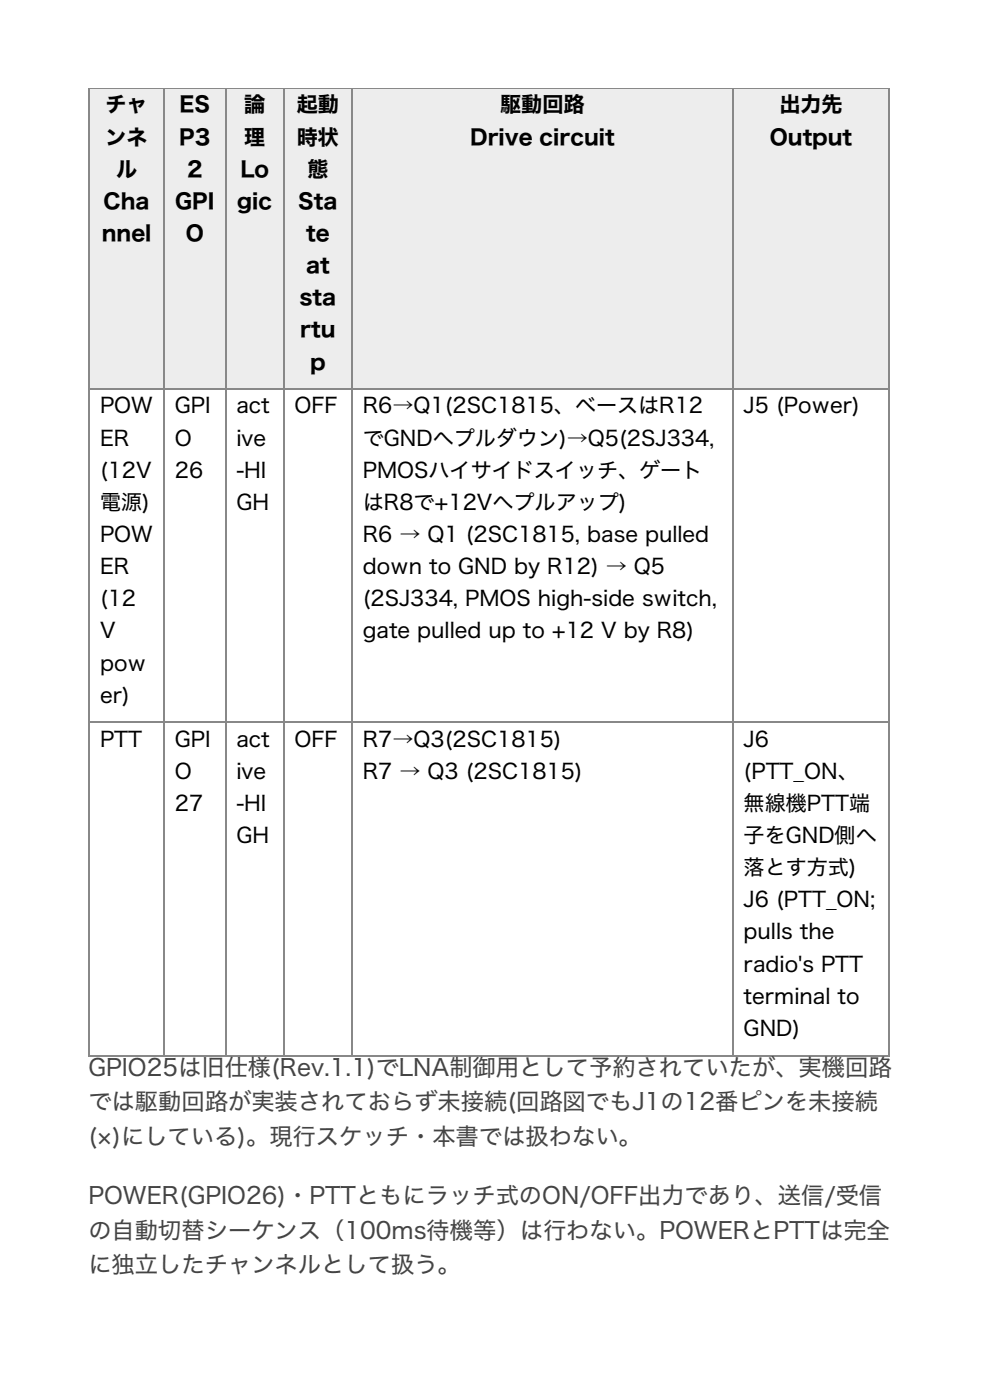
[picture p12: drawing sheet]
<svg xmlns="http://www.w3.org/2000/svg" width="210mm" height="297mm" viewBox="0 0 210 297" stroke-linecap="round" stroke-linejoin="round" font-family="sans-serif">
<defs><g id="words">
<g font-size="4.9" fill="#444">
<text x="18.7" y="228.2">GPIO25は旧仕様(Rev.1.1)でLNA制御用として予約されていたが、実機回路</text>
<text x="18.7" y="235.6">では駆動回路が実装されておらず未接続(回路図でもJ1の12番ピンを未接続</text>
<text x="18.7" y="243">(×)にしている)。現行スケッチ・本書では扱わない。</text>
<text x="18.7" y="255.3">POWER(GPIO26)・PTTともにラッチ式のON/OFF出力であり、送信/受信</text>
<text x="18.7" y="262.7">の自動切替シーケンス（100ms待機等）は行わない。POWERとPTTは完全</text>
<text x="18.7" y="270.1">に独立したチャンネルとして扱う。</text>
</g>
<g font-size="4.5">
<text x="22.4" y="23.9">チャ</text>
<text x="38.1" y="23.9">ES</text>
<text x="51.8" y="23.9">論</text>
<text x="63" y="23.9">起動</text>
<text x="106.1" y="23.9">駆動回路</text>
<text x="165.3" y="23.9">出力先</text>
<text x="22.4" y="30.7">ンネ</text>
<text x="38" y="30.7">P3</text>
<text x="51.8" y="30.7">理</text>
<text x="63" y="30.7">時状</text>
<text x="99.7" y="30.7">Drive circuit</text>
<text x="163.3" y="30.7">Output</text>
<text x="24.6" y="37.5">ル</text>
<text x="39.7" y="37.5">2</text>
<text x="51" y="37.5">Lo</text>
<text x="65.2" y="37.5">態</text>
<text x="22" y="44.3">Cha</text>
<text x="37.2" y="44.3">GPI</text>
<text x="50.3" y="44.3">gic</text>
<text x="63.3" y="44.3">Sta</text>
<text x="21.6" y="51.1">nnel</text>
<text x="39.4" y="51.1">O</text>
<text x="64.9" y="51.1">te</text>
<text x="64.9" y="58">at</text>
<text x="63.5" y="64.8">sta</text>
<text x="63.7" y="71.6">rtu</text>
<text x="65.8" y="78.4">p</text>
<text x="21.2" y="87.7">POW</text>
<text x="37.1" y="87.7">GPI</text>
<text x="50.1" y="87.7">act</text>
<text x="62.5" y="87.7">OFF</text>
<text x="77" y="87.7">R6→Q1(2SC1815、ベースはR12</text>
<text x="157.7" y="87.7">J5 (Power)</text>
<text x="21.2" y="94.5">ER</text>
<text x="37.1" y="94.5">O</text>
<text x="50.1" y="94.5">ive</text>
<text x="77" y="94.5">でGNDへプルダウン)→Q5(2SJ334,</text>
<text x="21.2" y="101.3">(12V</text>
<text x="37.1" y="101.3">26</text>
<text x="50.1" y="101.3">-HI</text>
<text x="77" y="101.3">PMOSハイサイドスイッチ、ゲート</text>
<text x="21.2" y="108.2">電源)</text>
<text x="50.1" y="108.2">GH</text>
<text x="77" y="108.2">はR8で+12Vへプルアップ)</text>
<text x="21.2" y="115">POW</text>
<text x="77" y="115">R6 → Q1 (2SC1815, base pulled</text>
<text x="21.2" y="121.8">ER</text>
<text x="77" y="121.8">down to GND by R12) → Q5</text>
<text x="21.2" y="128.6">(12</text>
<text x="77" y="128.6">(2SJ334, PMOS high-side switch,</text>
<text x="21.2" y="135.4">V</text>
<text x="77" y="135.4">gate pulled up to +12 V by R8)</text>
<text x="21.2" y="142.3">pow</text>
<text x="21.2" y="149.1">er)</text>
<text x="21.2" y="158.4">PTT</text>
<text x="37.1" y="158.4">GPI</text>
<text x="50.1" y="158.4">act</text>
<text x="62.5" y="158.4">OFF</text>
<text x="77" y="158.4">R7→Q3(2SC1815)</text>
<text x="157.7" y="158.4">J6</text>
<text x="37.1" y="165.2">O</text>
<text x="50.1" y="165.2">ive</text>
<text x="77" y="165.2">R7 → Q3 (2SC1815)</text>
<text x="157.7" y="165.2">(PTT_ON、</text>
<text x="37.1" y="172">27</text>
<text x="50.1" y="172">-HI</text>
<text x="157.7" y="172">無線機PTT端</text>
<text x="50.1" y="178.8">GH</text>
<text x="157.7" y="178.8">子をGND側へ</text>
<text x="157.7" y="185.7">落とす方式)</text>
<text x="157.7" y="192.5">J6 (PTT_ON;</text>
<text x="157.7" y="199.3">pulls the</text>
<text x="157.7" y="206.1">radio's PTT</text>
<text x="157.7" y="212.9">terminal to</text>
<text x="157.7" y="219.8">GND)</text>
</g>
</g></defs>
<path d="M19.1 18.9h15.5v63.5h-15.5z" fill="#e8eef6"/>
<path d="M18.9 18.7v64.1M34.8 18.7v64.1M19.1 82.6h15.5" fill="none" stroke="#888" stroke-width=".35"/>
<path d="M19.1 18.8h15.5" fill="none" stroke="#888" stroke-width=".23"/>
<path d="M35 18.9h12.7v63.5h-12.7z" fill="#e8eef6"/>
<path d="M34.8 18.7v64.1M47.9 18.7v64.1M35 82.6h12.7" fill="none" stroke="#888" stroke-width=".35"/>
<path d="M35 18.8h12.7" fill="none" stroke="#888" stroke-width=".23"/>
<path d="M48 18.9h12v63.5h-12z" fill="#e8eef6"/>
<path d="M47.9 18.7v64.1M60.2 18.7v64.1M48 82.6h12" fill="none" stroke="#888" stroke-width=".35"/>
<path d="M48 18.8h12" fill="none" stroke="#888" stroke-width=".23"/>
<path d="M60.4 18.9h14.1v63.5h-14.1z" fill="#e8eef6"/>
<path d="M60.2 18.7v64.1M74.7 18.7v64.1M60.4 82.6h14.1" fill="none" stroke="#888" stroke-width=".35"/>
<path d="M60.4 18.8h14.1" fill="none" stroke="#888" stroke-width=".23"/>
<path d="M74.8 18.9h80.5v63.5h-80.5z" fill="#e8eef6"/>
<path d="M74.7 18.7v64.1M155.4 18.7v64.1M74.8 82.6h80.5" fill="none" stroke="#888" stroke-width=".35"/>
<path d="M74.8 18.8h80.5" fill="none" stroke="#888" stroke-width=".23"/>
<path d="M155.6 18.9h32.8v63.5h-32.8z" fill="#e8eef6"/>
<g fill="none" stroke="#888" stroke-width=".35">
<path d="M155.4 18.7v205.4M188.6 18.7v205.4M18.9 82.4v141.7M19.1 82.6h15.5M34.8 82.4v141.7M35 82.6h12.7M47.9 82.4v141.7M48 82.6h12M60.2 82.4v141.7M60.4 82.6h14.1M74.7 82.4v141.7M74.8 82.6h80.5"/>
<path d="M155.6 82.6h32.8M19.1 153.3h15.5M35 153.3h12.7M48 153.3h12M60.4 153.3h14.1M74.8 153.3h80.5M155.6 153.3h32.8M19.1 223.9h15.5M35 223.9h12.7M48 223.9h12M60.4 223.9h14.1M74.8 223.9h80.5"/>
<path d="M155.6 223.9h32.8"/>
</g>
<path d="M155.6 18.8h32.8" fill="none" stroke="#888" stroke-width=".23"/>
<use href="#words"/>
</svg>
